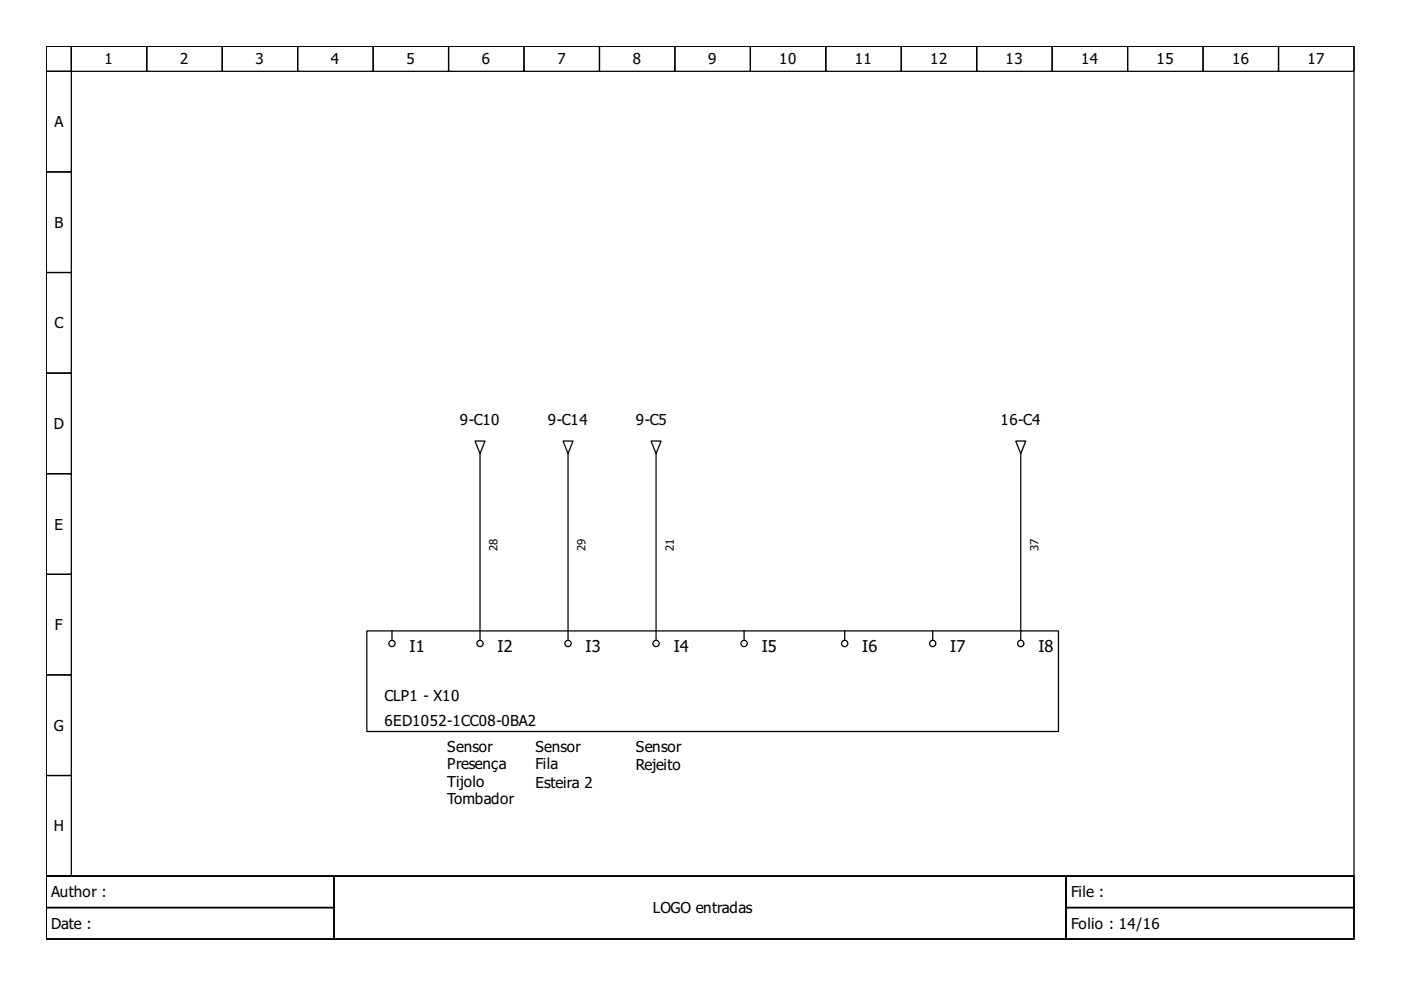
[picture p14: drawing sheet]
<svg xmlns="http://www.w3.org/2000/svg" width="297mm" height="210mm" viewBox="0 0 297 210" stroke-linecap="round" stroke-linejoin="round" font-family="sans-serif">
<defs><g id="words">
<g font-size="3.5">
<text x="86.8" y="138.3">I1</text>
<text x="105.5" y="138.3">I2</text>
<text x="124.2" y="138.3">I3</text>
<text x="142.8" y="138.3">I4</text>
<text x="161.5" y="138.3">I5</text>
<text x="182.8" y="138.3">I6</text>
<text x="201.5" y="138.3">I7</text>
<text x="220.2" y="138.3">I8</text>
</g>
<g font-size="3.2">
<text x="22.2" y="13.7">1</text>
<text x="38.2" y="13.7">2</text>
<text x="54.2" y="13.7">3</text>
<text x="70.2" y="13.7">4</text>
<text x="86.2" y="13.7">5</text>
<text x="102.2" y="13.7">6</text>
<text x="118.2" y="13.7">7</text>
<text x="134.2" y="13.7">8</text>
<text x="150.2" y="13.7">9</text>
<text x="165.2" y="13.7">10</text>
<text x="181.2" y="13.7">11</text>
<text x="197.2" y="13.7">12</text>
<text x="213.2" y="13.7">13</text>
<text x="229.2" y="13.7">14</text>
<text x="245.2" y="13.7">15</text>
<text x="261.2" y="13.7">16</text>
<text x="277.2" y="13.7">17</text>
<text x="11.5" y="27">A</text>
<text x="11.5" y="48.3">B</text>
<text x="11.5" y="69.6">C</text>
<text x="11.4" y="91">D</text>
<text x="97.5" y="90">9-C10</text>
<text x="116.2" y="90">9-C14</text>
<text x="134.8" y="90">9-C5</text>
<text x="212.2" y="90">16-C4</text>
<text x="11.5" y="112.3">E</text>
<text x="11.7" y="133.6">F</text>
<text x="81.5" y="148.7">CLP1 - X10</text>
<text x="11.4" y="155">G</text>
<text x="81.5" y="154">6ED1052-1CC08-0BA2</text>
<text x="94.8" y="159.4">Sensor</text>
<text x="113.5" y="159.4">Sensor</text>
<text x="134.8" y="159.4">Sensor</text>
<text x="94.8" y="163.1">Presença</text>
<text x="94.8" y="166.8">Tijolo</text>
<text x="113.5" y="163.1">Fila</text>
<text x="113.5" y="167.1">Esteira 2</text>
<text x="134.8" y="163.4">Rejeito</text>
<text x="94.8" y="170.6">Tombador</text>
<text x="11.4" y="176.3">H</text>
<text x="10.9" y="190.3">Author :</text>
<text x="227.1" y="190.3">File :</text>
<text x="10.9" y="197">Date :</text>
<text x="138.4" y="193.6">LOGO entradas</text>
<text x="227.1" y="197">Folio : 14/16</text>
</g>
<g font-size="2.4">
<text x="105.5" y="116.8" transform="rotate(-90 105.5 116.8)">28</text>
<text x="124.2" y="116.8" transform="rotate(-90 124.2 116.8)">29</text>
<text x="142.8" y="116.8" transform="rotate(-90 142.8 116.8)">21</text>
<text x="220.2" y="116.8" transform="rotate(-90 220.2 116.8)">37</text>
</g>
</g></defs>
<g fill="none" stroke="#000" stroke-width=".27">
<path d="M9.8 9.8h277.3v176h-277.3zM9.8 9.8h5.3v5.3h-5.3zM9.8 15.1h5.3v21.4h-5.3zM15.1 9.8h16v5.3h-16zM31.1 9.8h16v5.3h-16zM47.1 9.8h16v5.3h-16zM63.1 9.8h16v5.3h-16zM79.1 9.8h16v5.3h-16zM95.1 9.8h16v5.3h-16zM111.1 9.8h16v5.3h-16zM127.1 9.8h16v5.3h-16zM143.1 9.8h16v5.3h-16z"/>
<path d="M159.1 9.8h16v5.3h-16zM175.1 9.8h16v5.3h-16zM191.1 9.8h16v5.3h-16zM207.1 9.8h16v5.3h-16zM223.1 9.8h16v5.3h-16zM239.1 9.8h16v5.3h-16zM255.1 9.8h16v5.3h-16zM271.1 9.8h16v5.3h-16zM9.8 36.5h5.3v21.3h-5.3zM9.8 57.8h5.3v21.3h-5.3zM9.8 79.1h5.3v21.3h-5.3zM100.7 93.5h2.1l-1 2.7z"/>
<path d="M101.8 96.2v.8M101.8 97.2v38.4M119.4 93.5h2.1l-1.1 2.7zM120.4 96.2v.8M120.4 97.2v38.4M138 93.5h2.2l-1.1 2.7zM139.1 96.2v.8M139.1 97.2v38.4M215.4 93.5h2.1l-1.1 2.7zM216.4 96.2v.8M216.4 97.2v38.4M9.8 100.4h5.3v21.4h-5.3z"/>
<path d="M9.8 121.8h5.3v21.3h-5.3zM77.8 133.8h146.6v21.3h-146.6zM83.1 133.8v1.8M157.8 133.8v1.8M179.1 133.8v1.8M197.8 133.8v1.8M9.8 143.1h5.3v21.3h-5.3zM9.8 164.4h5.3v21.4h-5.3zM9.8 185.8h277.3v13.3h-277.3zM9.8 185.8h61v6.6h-61zM9.8 192.4h61v6.7h-61zM70.8 185.8h155.2v13.3h-155.2z"/>
<path d="M226 185.8h61.1v6.6h-61.1zM226 192.4h61.1v6.7h-61.1z"/>
<circle cx="83.1" cy="136.4" r=".67"/>
<circle cx="101.8" cy="136.4" r=".67"/>
<circle cx="120.4" cy="136.4" r=".67"/>
<circle cx="139.1" cy="136.4" r=".67"/>
<circle cx="157.8" cy="136.4" r=".67"/>
<circle cx="179.1" cy="136.4" r=".67"/>
<circle cx="197.8" cy="136.4" r=".67"/>
<circle cx="216.4" cy="136.4" r=".67"/>
</g>
<use href="#words"/>
</svg>
